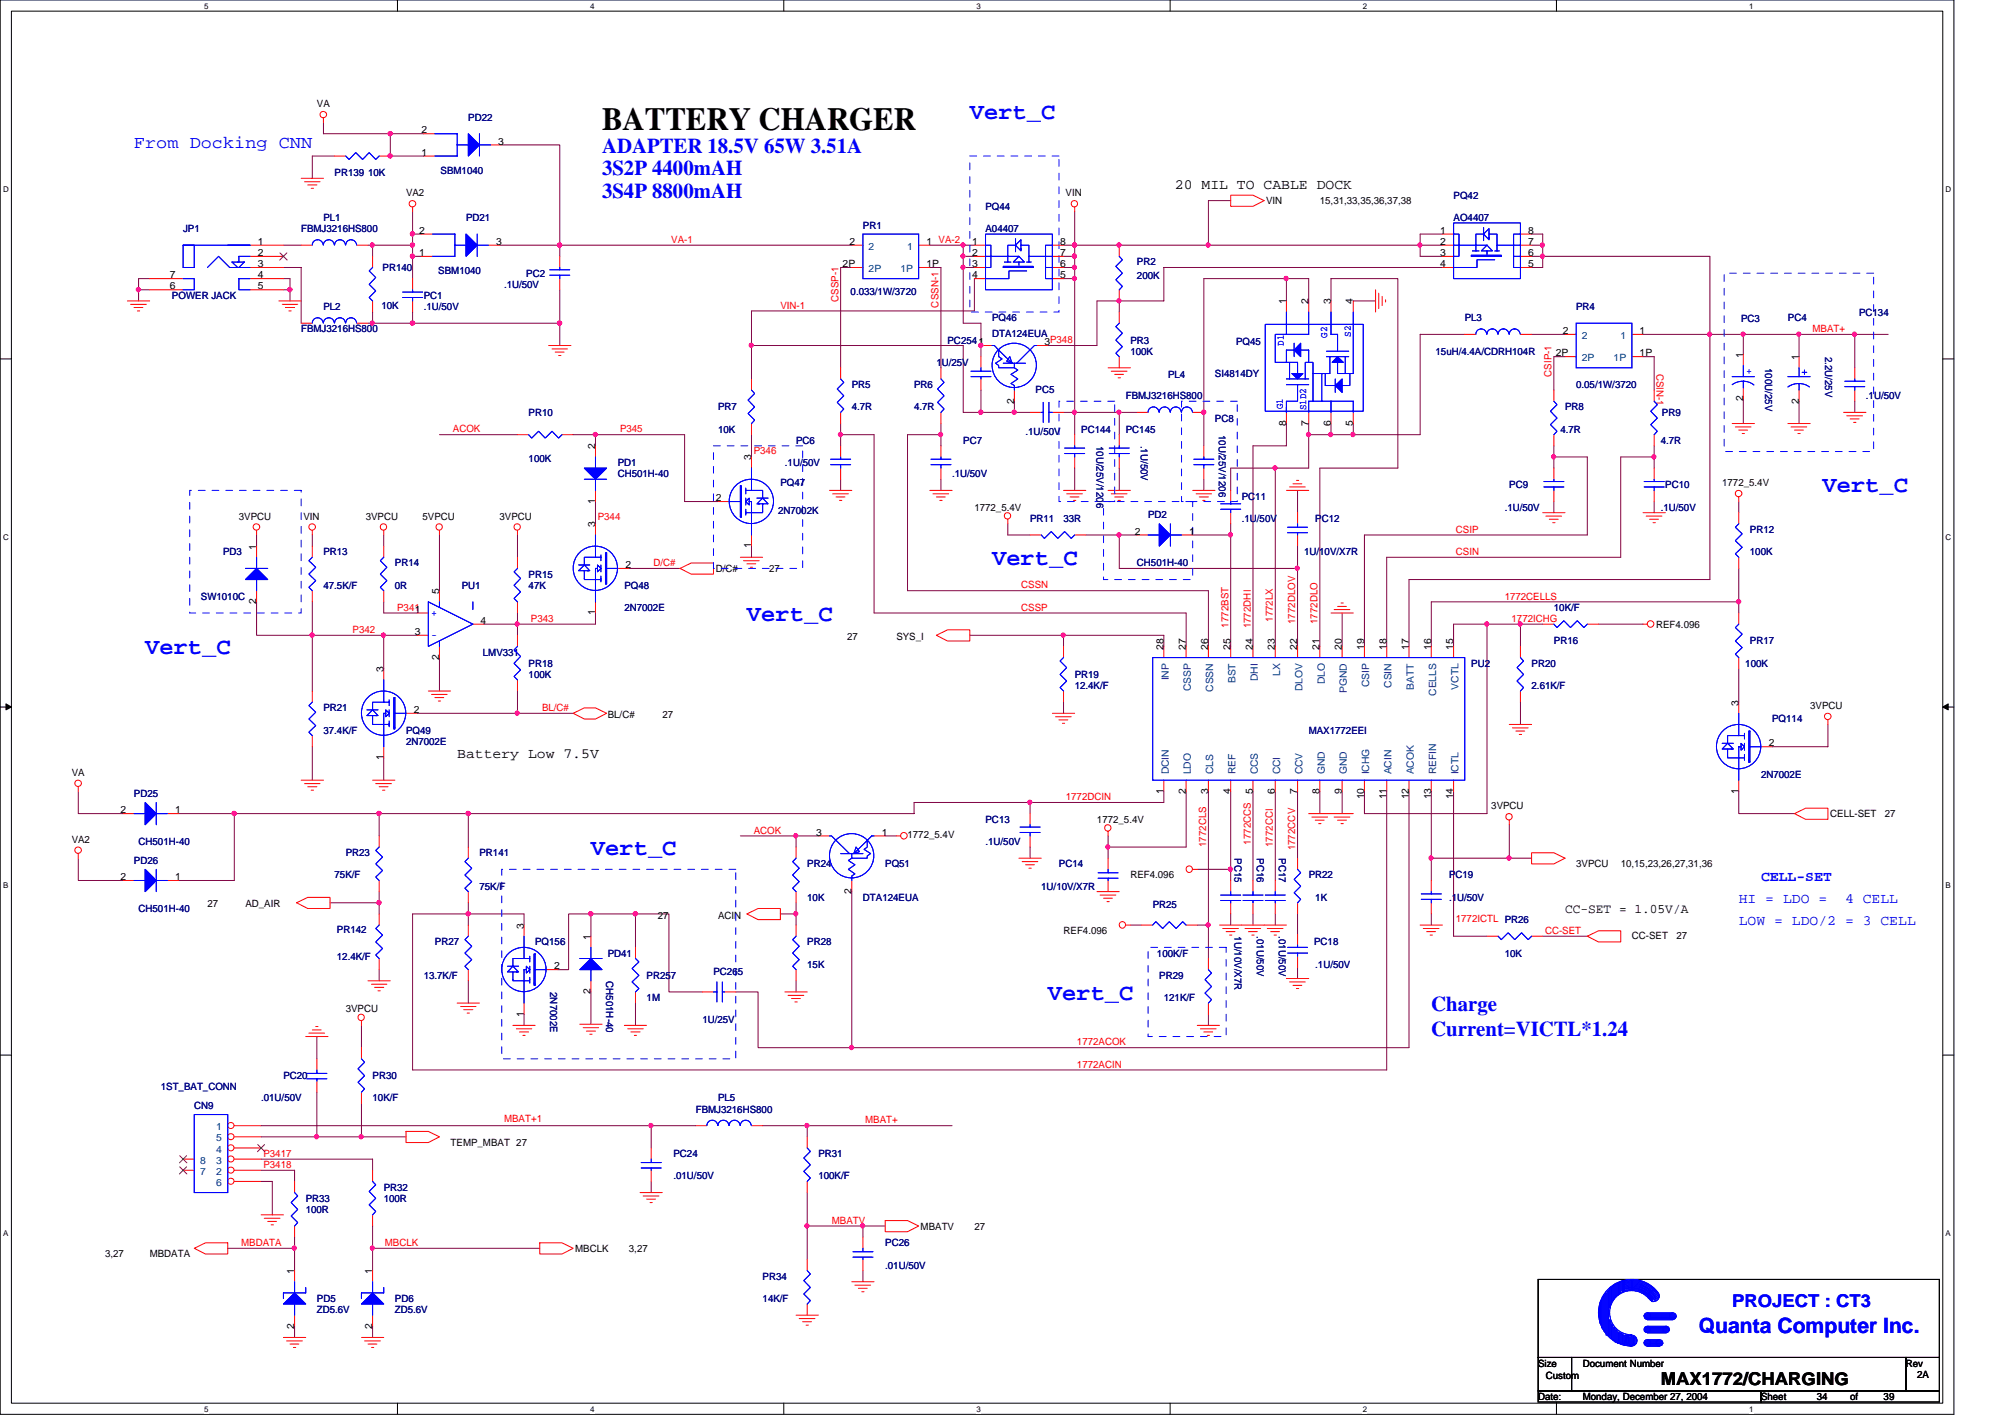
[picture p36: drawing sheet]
<svg xmlns="http://www.w3.org/2000/svg" width="297mm" height="210mm" viewBox="0 0 297 210" stroke-linecap="round" stroke-linejoin="round" font-family="sans-serif">
<defs><g id="words">
<text font-size="4.8" x="89.2" y="19.2">BATTERY CHARGER</text>
<g font-size="3.4" fill="#00f">
<text x="143.7" y="17.7">Vert_C</text>
<text x="270" y="72.8">Vert_C</text>
<text x="147" y="83.7">Vert_C</text>
<text x="110.7" y="91.9">Vert_C</text>
<text x="21.5" y="96.9">Vert_C</text>
<text x="87.5" y="126.6">Vert_C</text>
<text x="155.2" y="148.1">Vert_C</text>
</g>
<g font-size="3.1" fill="#00f">
<text x="89.2" y="22.7">ADAPTER 18.5V 65W 3.51A</text>
<text x="89.2" y="29.3">3S4P 8800mAH</text>
<text x="89.2" y="26">3S2P 4400mAH</text>
<text x="212" y="149.8">Charge</text>
<text x="212" y="153.5">Current=VICTL*1.24</text>
<text x="251.7" y="197.4">Quanta Computer Inc.</text>
</g>
<g font-size="2.6" fill="#00f">
<text x="19.9" y="21.9">From Docking CNN</text>
<text x="256.6" y="193.6">PROJECT : CT3</text>
</g>
<text font-size="2.6" x="246" y="205.1">MAX1772/CHARGING</text>
<g font-size="2.1">
<text x="174.1" y="28.1">20 MIL TO CABLE DOCK</text>
<text x="67.7" y="112.3">Battery Low 7.5V</text>
</g>
<g font-size="2.1" fill="#00f">
<text x="260.9" y="130.5">CELL-SET</text>
<text x="257.6" y="137">LOW = LDO/2 = 3 CELL</text>
<text x="257.6" y="133.7">HI = LDO =</text>
<text x="273.3" y="133.7">4 CELL</text>
</g>
<text font-size="1.9" x="231.9" y="135.3">CC-SET = 1.05V/A</text>
<g font-size="1.5">
<text x="46.9" y="15.9">VA</text>
<text x="62.4" y="19.8">2</text>
<text x="62.4" y="23.1">1</text>
<text x="73.8" y="21.4">3</text>
<text x="60.2" y="29.1">VA2</text>
<text x="157.9" y="29.1">VIN</text>
<text x="62.1" y="34.6">2</text>
<text x="187.6" y="30.3">VIN</text>
<text x="195.5" y="30.3">15,31,33,35,36,37,38</text>
<text x="213.4" y="34.6">1</text>
<text x="226.4" y="34.6">8</text>
<text x="25.1" y="41.2">7</text>
<text x="38.2" y="36.3">1</text>
<text x="38.2" y="37.9">2</text>
<text x="38.2" y="39.6">3</text>
<text x="38.2" y="41.2">4</text>
<text x="62.1" y="37.9">1</text>
<text x="73.5" y="36.3">3</text>
<text x="124.8" y="39.6">2P</text>
<text x="125.9" y="36.3">2</text>
<text x="137.2" y="39.6">1P</text>
<text x="137.2" y="36.3">1 VA-2</text>
<text x="144" y="41.2">4</text>
<text x="144" y="39.6">3</text>
<text x="144" y="37.9">2</text>
<text x="144" y="36.3">1</text>
<text x="157.1" y="36.3">8</text>
<text x="157.1" y="37.9">7</text>
<text x="157.1" y="39.6">6</text>
<text x="157.1" y="41.2">5</text>
<text x="213.4" y="39.6">4</text>
<text x="213.4" y="37.9">3</text>
<text x="213.4" y="36.3">2</text>
<text x="226.4" y="36.3">7</text>
<text x="226.4" y="37.9">6</text>
<text x="226.4" y="39.6">5</text>
<text x="25.1" y="42.9">6</text>
<text x="38.2" y="42.9">5</text>
<text x="190.5" y="45.1" transform="rotate(-90 190.5 45.1)">1</text>
<text x="193.8" y="45.1" transform="rotate(-90 193.8 45.1)">2</text>
<text x="197.1" y="45.1" transform="rotate(-90 197.1 45.1)">3</text>
<text x="200.4" y="45.1" transform="rotate(-90 200.4 45.1)">4</text>
<text x="154.7" y="51.1">3P348</text>
<text x="230.5" y="52.8">2P</text>
<text x="231.5" y="49.5">2</text>
<text x="242.9" y="52.8">1P</text>
<text x="242.9" y="49.5">1</text>
<text x="258.2" y="53" transform="rotate(-90 258.2 53)">1</text>
<text x="266.5" y="53.3" transform="rotate(-90 266.5 53.3)">1</text>
<text x="150.2" y="59.8" transform="rotate(-90 150.2 59.8)">2</text>
<text x="258.2" y="59.4" transform="rotate(-90 258.2 59.4)">2</text>
<text x="266.5" y="59.8" transform="rotate(-90 266.5 59.8)">2</text>
<text x="190.5" y="63.1" transform="rotate(-90 190.5 63.1)">8</text>
<text x="193.8" y="63.1" transform="rotate(-90 193.8 63.1)">7</text>
<text x="197.1" y="63.1" transform="rotate(-90 197.1 63.1)">6</text>
<text x="200.4" y="63.1" transform="rotate(-90 200.4 63.1)">5</text>
<text x="88.2" y="66.5" transform="rotate(-90 88.2 66.5)">2</text>
<text x="111.3" y="68.2" transform="rotate(-90 111.3 68.2)">3</text>
<text x="35.4" y="77">3VPCU</text>
<text x="45" y="77">VIN</text>
<text x="54.2" y="77">3VPCU</text>
<text x="62.6" y="77">5VPCU</text>
<text x="74" y="77">3VPCU</text>
<text x="88.2" y="74.6" transform="rotate(-90 88.2 74.6)">1</text>
<text x="106" y="74.3">2</text>
<text x="144.4" y="75.6">1772_5.4V</text>
<text x="255.1" y="72">1772_5.4V</text>
<text x="38" y="81.4" transform="rotate(-90 38 81.4)">1</text>
<text x="88.2" y="78.1" transform="rotate(-90 88.2 78.1)">3</text>
<text x="111.3" y="81.2" transform="rotate(-90 111.3 81.2)">1</text>
<text x="168.1" y="79.2">2</text>
<text x="176.2" y="79.2">1</text>
<text x="38" y="89.5" transform="rotate(-90 38 89.5)">2</text>
<text x="65.1" y="88" transform="rotate(-90 65.1 88)">5</text>
<text x="92.7" y="84.2">2</text>
<text x="106" y="84.8">D/C#</text>
<text x="114" y="84.8">27</text>
<text x="61.5" y="90.8">1</text>
<text x="61.5" y="94.1">3</text>
<text x="71.2" y="92.4">4</text>
<text x="88.2" y="91.1" transform="rotate(-90 88.2 91.1)">1</text>
<text x="125.5" y="94.8">27</text>
<text x="132.8" y="94.8">SYS_I</text>
<text x="245.4" y="93">REF4.096</text>
<text x="56.8" y="99.6" transform="rotate(-90 56.8 99.6)">3</text>
<text x="65.1" y="97.7" transform="rotate(-90 65.1 97.7)">2</text>
<text x="172.4" y="96.3" transform="rotate(-90 172.4 96.3)">28</text>
<text x="175.7" y="96.3" transform="rotate(-90 175.7 96.3)">27</text>
<text x="179" y="96.3" transform="rotate(-90 179 96.3)">26</text>
<text x="182.3" y="96.3" transform="rotate(-90 182.3 96.3)">25</text>
<text x="185.6" y="96.3" transform="rotate(-90 185.6 96.3)">24</text>
<text x="188.9" y="96.3" transform="rotate(-90 188.9 96.3)">23</text>
<text x="192.2" y="96.3" transform="rotate(-90 192.2 96.3)">22</text>
<text x="195.5" y="96.3" transform="rotate(-90 195.5 96.3)">21</text>
<text x="198.8" y="96.3" transform="rotate(-90 198.8 96.3)">20</text>
<text x="202.1" y="96.3" transform="rotate(-90 202.1 96.3)">19</text>
<text x="205.4" y="96.3" transform="rotate(-90 205.4 96.3)">18</text>
<text x="208.7" y="96.3" transform="rotate(-90 208.7 96.3)">17</text>
<text x="212" y="96.3" transform="rotate(-90 212 96.3)">16</text>
<text x="215.3" y="96.3" transform="rotate(-90 215.3 96.3)">15</text>
<text x="61.3" y="105.6">2</text>
<text x="90" y="106.3">BL/C#</text>
<text x="98.1" y="106.3">27</text>
<text x="257.6" y="104.5" transform="rotate(-90 257.6 104.5)">3</text>
<text x="268.2" y="105">3VPCU</text>
<text x="56.8" y="112.6" transform="rotate(-90 56.8 112.6)">1</text>
<text x="262" y="110.6">2</text>
<text x="10.6" y="114.9">VA</text>
<text x="172.4" y="117.6" transform="rotate(-90 172.4 117.6)">1</text>
<text x="175.7" y="117.6" transform="rotate(-90 175.7 117.6)">2</text>
<text x="179" y="117.6" transform="rotate(-90 179 117.6)">3</text>
<text x="182.3" y="117.6" transform="rotate(-90 182.3 117.6)">4</text>
<text x="185.6" y="117.6" transform="rotate(-90 185.6 117.6)">5</text>
<text x="188.9" y="117.6" transform="rotate(-90 188.9 117.6)">6</text>
<text x="192.2" y="117.6" transform="rotate(-90 192.2 117.6)">7</text>
<text x="195.5" y="117.6" transform="rotate(-90 195.5 117.6)">8</text>
<text x="198.8" y="117.6" transform="rotate(-90 198.8 117.6)">9</text>
<text x="202.1" y="118.4" transform="rotate(-90 202.1 118.4)">10</text>
<text x="205.4" y="118.4" transform="rotate(-90 205.4 118.4)">11</text>
<text x="208.7" y="118.4" transform="rotate(-90 208.7 118.4)">12</text>
<text x="212" y="118.4" transform="rotate(-90 212 118.4)">13</text>
<text x="215.3" y="118.4" transform="rotate(-90 215.3 118.4)">14</text>
<text x="220.9" y="119.9">3VPCU</text>
<text x="257.6" y="117.6" transform="rotate(-90 257.6 117.6)">1</text>
<text x="10.6" y="124.8">VA2</text>
<text x="17.9" y="120.5">2</text>
<text x="25.9" y="120.5">1</text>
<text x="120.9" y="123.8">3</text>
<text x="130.6" y="123.8">1</text>
<text x="134.4" y="124.2">1772_5.4V</text>
<text x="162.5" y="121.9">1772_5.4V</text>
<text x="271.1" y="121.1">CELL-SET</text>
<text x="279.2" y="121.1">27</text>
<text x="17.9" y="130.4">2</text>
<text x="25.9" y="130.4">1</text>
<text x="167.5" y="130.1">REF4.096</text>
<text x="233.5" y="128.5">3VPCU</text>
<text x="240.1" y="128.5">10,15,23,26,27,31,36</text>
<text x="30.7" y="134.4">27</text>
<text x="36.4" y="134.4">AD_AIR</text>
<text x="77.6" y="137.5" transform="rotate(-90 77.6 137.5)">3</text>
<text x="97.4" y="136.1">27</text>
<text x="106.4" y="136.1">ACIN</text>
<text x="126.1" y="132.4" transform="rotate(-90 126.1 132.4)">2</text>
<text x="82.1" y="143.6">2</text>
<text x="87.5" y="139.2" transform="rotate(-90 87.5 139.2)">1</text>
<text x="157.6" y="138.4">REF4.096</text>
<text x="241.8" y="139.1">CC-SET</text>
<text x="248.4" y="139.1">27</text>
<text x="51.2" y="149.9">3VPCU</text>
<text x="87.5" y="147.3" transform="rotate(-90 87.5 147.3)">2</text>
<text x="77.6" y="150.6" transform="rotate(-90 77.6 150.6)">1</text>
<text x="66.8" y="169.8">TEMP_MBAT 27</text>
<text x="85.2" y="185.5">MBCLK</text>
<text x="93.2" y="185.5">3,27</text>
<text x="136.4" y="182.2">MBATV</text>
<text x="144.4" y="182.2">27</text>
<text x="15.6" y="186.3">3,27</text>
<text x="22.2" y="186.3">MBDATA</text>
<text x="43.6" y="188.7" transform="rotate(-90 43.6 188.7)">1</text>
<text x="55.2" y="188.7" transform="rotate(-90 55.2 188.7)">1</text>
<text x="43.6" y="196.8" transform="rotate(-90 43.6 196.8)">2</text>
<text x="55.2" y="196.8" transform="rotate(-90 55.2 196.8)">2</text>
<text x="227.9" y="202.4">Size</text>
<text x="234.5" y="202.4">Document Number</text>
<text x="282.4" y="202.4">Rev</text>
<text x="227.9" y="207.4">Date:</text>
<text x="229" y="204.3">Custom</text>
<text x="234.5" y="207.4">Monday, December 27, 2004</text>
<text x="260.9" y="207.4">Sheet</text>
<text x="269.2" y="207.4">34</text>
<text x="274.1" y="207.4">of</text>
<text x="279.1" y="207.4">39</text>
<text x="284" y="204.1">2A</text>
</g>
<g font-size="1.5" fill="#000080">
<text x="69.4" y="17.9">PD22</text>
<text x="49.6" y="26.1">PR139 10K</text>
<text x="65.3" y="25.8">SBM1040</text>
<text x="215.3" y="29.4">PQ42</text>
<text x="27.1" y="34.4">JP1</text>
<text x="44.6" y="34.4">FBMJ3216HS800</text>
<text x="47.9" y="32.7">PL1</text>
<text x="69" y="32.7">PD21</text>
<text x="127.8" y="33.9">PR1</text>
<text x="146" y="31.1">PQ44</text>
<text x="146" y="34.4">A04407</text>
<text x="215.3" y="32.7">AO4407</text>
<text x="56.7" y="40.2">PR140</text>
<text x="64.9" y="40.6">SBM1040</text>
<text x="78" y="41">PC2</text>
<text x="168.4" y="39.3">PR2</text>
<text x="168.4" y="41.3">200K</text>
<text x="25.5" y="44.3">POWER JACK</text>
<text x="47.9" y="45.9">PL2</text>
<text x="56.5" y="45.8">10K</text>
<text x="62.8" y="44.3">PC1</text>
<text x="62.8" y="45.9">.1U/50V</text>
<text x="74.7" y="42.6">.1U/50V</text>
<text x="126" y="43.8">0.033/1W/3720</text>
<text x="147" y="47.6">PQ46</text>
<text x="217" y="47.6">PL3</text>
<text x="233.5" y="45.9">PR4</text>
<text x="257.9" y="47.8">PC3</text>
<text x="264.9" y="47.6">PC4</text>
<text x="275.4" y="46.8">PC134</text>
<text x="44.6" y="49.2">FBMJ3216HS800</text>
<text x="140.4" y="50.9">PC2541</text>
<text x="147" y="49.9">DTA124EUA</text>
<text x="167.5" y="50.9">PR3</text>
<text x="167.5" y="52.5">100K</text>
<text x="183.1" y="51.1">PQ45</text>
<text x="212.7" y="52.5">15uH/4.4A/CDRH104R</text>
<text x="270.4" y="52.8" transform="rotate(90 270.4 52.8)">2.2U/25V</text>
<text x="126.2" y="57.5">PR5</text>
<text x="135.4" y="57.5">PR6</text>
<text x="138.7" y="54.2">1U/25V</text>
<text x="153.4" y="58.2">PC5</text>
<text x="166.8" y="59.1">FBMJ3216HS800</text>
<text x="173.1" y="56">PL4</text>
<text x="180" y="55.8">SI4814DY</text>
<text x="233.5" y="57.5">0.05/1W/3720</text>
<text x="261.5" y="54.5" transform="rotate(90 261.5 54.5)">100U/25V</text>
<text x="276.4" y="59.1">.1U/50V</text>
<text x="78.3" y="61.6">PR10</text>
<text x="106.4" y="60.8">PR7</text>
<text x="106.4" y="64.1">10K</text>
<text x="117.9" y="65.7">PC6</text>
<text x="126.2" y="60.8">4.7R</text>
<text x="135.4" y="60.8">4.7R</text>
<text x="142.7" y="65.7">PC7</text>
<text x="151.9" y="64.4">.1U/50V</text>
<text x="160.2" y="64.1">PC144</text>
<text x="166.8" y="64.1">PC145</text>
<text x="180" y="62.4">PC8</text>
<text x="180.6" y="64.4" transform="rotate(90 180.6 64.4)">10U/25V/1206</text>
<text x="231.2" y="64.1">4.7R</text>
<text x="231.9" y="60.8">PR8</text>
<text x="246" y="65.7">4.7R</text>
<text x="246.2" y="61.6">PR9</text>
<text x="78.3" y="68.4">100K</text>
<text x="91.5" y="69">PD1</text>
<text x="91.5" y="70.7">CH501H-40</text>
<text x="116.3" y="69">.1U/50V</text>
<text x="141.1" y="70.7">.1U/50V</text>
<text x="162.4" y="66" transform="rotate(90 162.4 66)">10U/25V/1206</text>
<text x="169" y="66" transform="rotate(90 169 66)">.1U/50V</text>
<text x="115.3" y="76.2">2N7002K</text>
<text x="115.6" y="72">PQ47</text>
<text x="152.6" y="77.3">PR11</text>
<text x="157.6" y="77.3">33R</text>
<text x="170.1" y="76.8">PD2</text>
<text x="184" y="74">PC11</text>
<text x="184" y="77.3">.1U/50V</text>
<text x="194.9" y="77.3">PC12</text>
<text x="222.9" y="75.6">.1U/50V</text>
<text x="223.6" y="72.3">PC9</text>
<text x="246" y="75.6">.1U/50V</text>
<text x="246.7" y="72.3">PC10</text>
<text x="33.1" y="82.3">PD3</text>
<text x="47.9" y="82.3">PR13</text>
<text x="58.5" y="83.9">PR14</text>
<text x="168.4" y="83.9">CH501H-40</text>
<text x="193.2" y="82.3">1U/10V/X7R</text>
<text x="259.2" y="79">PR12</text>
<text x="259.2" y="82.3">100K</text>
<text x="29.8" y="88.9">SW1010C</text>
<text x="47.9" y="87.2">47.5K/F</text>
<text x="58.5" y="87.2">0R</text>
<text x="68.4" y="87.2">PU1</text>
<text x="78.3" y="85.6">PR15</text>
<text x="78.3" y="87.2">47K</text>
<text x="92.5" y="87.2">PQ48</text>
<text x="92.5" y="90.5">2N7002E</text>
<text x="230.2" y="95.5">PR16</text>
<text x="230.2" y="90.5">10K/F</text>
<text x="259.2" y="95.5">PR17</text>
<text x="71.5" y="97.1">LMV331</text>
<text x="78.3" y="98.8">PR18</text>
<text x="78.3" y="100.4">100K</text>
<text x="159.2" y="100.4">PR19</text>
<text x="218" y="98.8">PU2</text>
<text x="226.9" y="98.8">PR20</text>
<text x="258.6" y="98.8">100K</text>
<text x="47.9" y="105.4">PR21</text>
<text x="159.2" y="102.1">12.4K/F</text>
<text x="226.9" y="102.1">2.61K/F</text>
<text x="262.5" y="107">PQ114</text>
<text x="47.9" y="108.7">37.4K/F</text>
<text x="60.2" y="108.7">PQ49</text>
<text x="60.2" y="110.3">2N7002E</text>
<text x="193.9" y="108.7">MAX1772EEI</text>
<text x="19.9" y="118.1">PD25</text>
<text x="260.9" y="115.3">2N7002E</text>
<text x="20.5" y="125.2">CH501H-40</text>
<text x="146" y="121.9">PC13</text>
<text x="146" y="125.2">.1U/50V</text>
<text x="19.9" y="128">PD26</text>
<text x="49.6" y="130.1">75K/F</text>
<text x="51.2" y="126.8">PR23</text>
<text x="71" y="126.8">PR141</text>
<text x="71" y="131.8">75K/F</text>
<text x="119.6" y="128.5">PR24</text>
<text x="131.1" y="128.5">PQ51</text>
<text x="154.3" y="131.8">1U/10V/X7R</text>
<text x="156.9" y="128.5">PC14</text>
<text x="182.9" y="127.1" transform="rotate(90 182.9 127.1)">PC15</text>
<text x="186.2" y="127.1" transform="rotate(90 186.2 127.1)">PC16</text>
<text x="189.5" y="127.1" transform="rotate(90 189.5 127.1)">PC17</text>
<text x="193.9" y="130.1">PR22</text>
<text x="214.7" y="130.1">PC19</text>
<text x="20.5" y="135.1">CH501H-40</text>
<text x="119.6" y="133.4">10K</text>
<text x="127.8" y="133.4">DTA124EUA</text>
<text x="170.8" y="134.6">PR25</text>
<text x="194.9" y="133.4">1K</text>
<text x="214.7" y="133.4">.1U/50V</text>
<text x="49.9" y="138.2">PR142</text>
<text x="49.9" y="142.2">12.4K/F</text>
<text x="64.4" y="140">PR27</text>
<text x="79.3" y="140">PQ156</text>
<text x="90" y="141.7">PD41</text>
<text x="119.6" y="140">PR28</text>
<text x="119.6" y="143.3">15K</text>
<text x="171.4" y="141.7">100K/F</text>
<text x="182.9" y="138.7" transform="rotate(90 182.9 138.7)">1U/10V/X7R</text>
<text x="186.2" y="138.7" transform="rotate(90 186.2 138.7)">.01U/50V</text>
<text x="189.5" y="138.7" transform="rotate(90 189.5 138.7)">.01U/50V</text>
<text x="194.7" y="140">PC18</text>
<text x="194.9" y="143.3">.1U/50V</text>
<text x="222.9" y="141.7">10K</text>
<text x="62.8" y="145">13.7K/F</text>
<text x="81.5" y="146.9" transform="rotate(90 81.5 146.9)">2N7002E</text>
<text x="89.8" y="145.3" transform="rotate(90 89.8 145.3)">CH501H-40</text>
<text x="95.8" y="145">PR257</text>
<text x="95.8" y="148.3">1M</text>
<text x="105.7" y="144.5">PC265</text>
<text x="171.7" y="145">PR29</text>
<text x="172.4" y="148.3">121K/F</text>
<text x="104.1" y="151.6">1U/25V</text>
<text x="23.8" y="161.5">1ST_BAT_CONN</text>
<text x="42" y="159.9">PC20</text>
<text x="55.2" y="159.9">PR30</text>
<text x="28.8" y="164.3">CN9</text>
<text x="38.7" y="163.2">.01U/50V</text>
<text x="55.2" y="163.2">10K/F</text>
<text x="103.1" y="164.8">FBMJ3216HS800</text>
<text x="106.4" y="163.2">PL5</text>
<text x="99.8" y="171.4">PC24</text>
<text x="121.2" y="171.4">PR31</text>
<text x="45.3" y="178">PR33</text>
<text x="45.3" y="179.7">100R</text>
<text x="56.9" y="176.4">PR32</text>
<text x="56.9" y="178">100R</text>
<text x="99.8" y="174.7">.01U/50V</text>
<text x="121.2" y="174.7">100K/F</text>
<text x="131.1" y="184.6">PC26</text>
<text x="113" y="189.6">PR34</text>
<text x="131.1" y="187.9">.01U/50V</text>
<text x="46.9" y="192.9">PD5</text>
<text x="46.9" y="194.5">ZD5.6V</text>
<text x="58.5" y="192.9">PD6</text>
<text x="58.5" y="194.5">ZD5.6V</text>
<text x="113" y="192.9">14K/F</text>
</g>
<g font-size="1.5" fill="#f00">
<text x="99.4" y="36">VA-1</text>
<text x="115.6" y="45.7">VIN-1</text>
<text x="124.2" y="44.7" transform="rotate(-90 124.2 44.7)">CSSP-1</text>
<text x="139.1" y="45.6" transform="rotate(-90 139.1 45.6)">CSSN-1</text>
<text x="268.5" y="49.2">MBAT+</text>
<text x="229.9" y="55.8" transform="rotate(-90 229.9 55.8)">CSIP-1</text>
<text x="245.4" y="55.3" transform="rotate(90 245.4 55.3)">CSIN-1</text>
<text x="67.1" y="64.1">ACOK</text>
<text x="91.9" y="64.1">P345</text>
<text x="111.7" y="67.2">P346</text>
<text x="88.6" y="77.1">P344</text>
<text x="96.8" y="83.9">D/C#</text>
<text x="215.7" y="82.2">CSIN</text>
<text x="215.7" y="78.9">CSIP</text>
<text x="151.3" y="87.2">CSSN</text>
<text x="222.9" y="88.8">1772CELLS</text>
<text x="52.2" y="93.8">P342</text>
<text x="58.8" y="90.5">P341</text>
<text x="78.7" y="92.1">P343</text>
<text x="151.3" y="90.5">CSSP</text>
<text x="182" y="93" transform="rotate(-90 182 93)">1772BST</text>
<text x="185.3" y="93.1" transform="rotate(-90 185.3 93.1)">1772DHI</text>
<text x="188.6" y="92.1" transform="rotate(-90 188.6 92.1)">1772LX</text>
<text x="191.9" y="92.5" transform="rotate(-90 191.9 92.5)">1772DLOV</text>
<text x="195.2" y="92.5" transform="rotate(-90 195.2 92.5)">1772DLO</text>
<text x="223.9" y="92.1">1772ICHG</text>
<text x="80.3" y="105.3">BL/C#</text>
<text x="157.9" y="118.5">1772DCIN</text>
<text x="111.7" y="123.5">ACOK</text>
<text x="178.7" y="125.5" transform="rotate(-90 178.7 125.5)">1772CLS</text>
<text x="185.3" y="125.1" transform="rotate(-90 185.3 125.1)">1772CCS</text>
<text x="188.6" y="125.5" transform="rotate(-90 188.6 125.5)">1772CCI</text>
<text x="191.9" y="126" transform="rotate(-90 191.9 126)">1772CCV</text>
<text x="215.7" y="136.5">1772ICTL PR26</text>
<text x="228.9" y="138.3">CC-SET</text>
<text x="159.6" y="154.9">1772ACOK</text>
<text x="159.6" y="158.2">1772ACIN</text>
<text x="74.7" y="166.2">MBAT+1</text>
<text x="128.2" y="166.4">MBAT+</text>
<text x="39" y="173">P3418</text>
<text x="39" y="171.4">P3417</text>
<text x="35.7" y="184.6">MBDATA</text>
<text x="57" y="184.6">MBCLK</text>
<text x="123.2" y="181.3">MBATV</text>
</g>
<g font-size="1.5" fill="#004080">
<text x="128.7" y="40.3">2P</text>
<text x="128.7" y="37">2</text>
<text x="133.4" y="40.3">1P</text>
<text x="134.4" y="37">1</text>
<text x="234.4" y="53.5">2P</text>
<text x="234.4" y="50.2">2</text>
<text x="239.1" y="53.5">1P</text>
<text x="240.1" y="50.2">1</text>
<text x="173.1" y="100.8" transform="rotate(-90 173.1 100.8)">INP</text>
<text x="183" y="101.2" transform="rotate(-90 183 101.2)">BST</text>
<text x="186.3" y="100.9" transform="rotate(-90 186.3 100.9)">DHI</text>
<text x="189.6" y="100.1" transform="rotate(-90 189.6 100.1)">LX</text>
<text x="196.3" y="101.4" transform="rotate(-90 196.3 101.4)">DLO</text>
<text x="202.9" y="101.8" transform="rotate(-90 202.9 101.8)">CSIP</text>
<text x="206.2" y="101.9" transform="rotate(-90 206.2 101.9)">CSIN</text>
<text x="176.4" y="102.4" transform="rotate(-90 176.4 102.4)">CSSP</text>
<text x="179.7" y="102.5" transform="rotate(-90 179.7 102.5)">CSSN</text>
<text x="193" y="102.4" transform="rotate(-90 193 102.4)">DLOV</text>
<text x="199.6" y="102.7" transform="rotate(-90 199.6 102.7)">PGND</text>
<text x="209.5" y="102.2" transform="rotate(-90 209.5 102.2)">BATT</text>
<text x="212.8" y="103.1" transform="rotate(-90 212.8 103.1)">CELLS</text>
<text x="216.1" y="102.2" transform="rotate(-90 216.1 102.2)">VCTL</text>
<text x="173.1" y="114.7" transform="rotate(-90 173.1 114.7)">DCIN</text>
<text x="176.4" y="114.7" transform="rotate(-90 176.4 114.7)">LDO</text>
<text x="179.7" y="114.7" transform="rotate(-90 179.7 114.7)">CLS</text>
<text x="183" y="114.7" transform="rotate(-90 183 114.7)">REF</text>
<text x="186.3" y="114.7" transform="rotate(-90 186.3 114.7)">CCS</text>
<text x="189.6" y="114.7" transform="rotate(-90 189.6 114.7)">CCI</text>
<text x="193" y="114.7" transform="rotate(-90 193 114.7)">CCV</text>
<text x="196.3" y="114.7" transform="rotate(-90 196.3 114.7)">GND</text>
<text x="199.6" y="114.7" transform="rotate(-90 199.6 114.7)">GND</text>
<text x="202.9" y="114.7" transform="rotate(-90 202.9 114.7)">ICHG</text>
<text x="206.2" y="114.7" transform="rotate(-90 206.2 114.7)">ACIN</text>
<text x="209.5" y="114.7" transform="rotate(-90 209.5 114.7)">ACOK</text>
<text x="212.8" y="114.7" transform="rotate(-90 212.8 114.7)">REFIN</text>
<text x="216.1" y="114.7" transform="rotate(-90 216.1 114.7)">ICTL</text>
<text x="32" y="167.4">1</text>
<text x="29.6" y="172.4">8</text>
<text x="32" y="172.4">3</text>
<text x="32" y="170.7">4</text>
<text x="32" y="169.1">5</text>
<text x="29.6" y="174">7</text>
<text x="32" y="174">2</text>
<text x="32" y="175.7">6</text>
</g>
<g font-size="1.5" fill="#00f">
<text x="190.2" y="51.2" transform="rotate(-90 190.2 51.2)">D1</text>
<text x="196.6" y="50" transform="rotate(-90 196.6 50)">G2</text>
<text x="200.1" y="49.9" transform="rotate(-90 200.1 49.9)">S2</text>
<text x="258.7" y="55.4">+</text>
<text x="190" y="60.6" transform="rotate(-90 190 60.6)">G1</text>
<text x="193.5" y="60.7" transform="rotate(-90 193.5 60.7)">S1D2</text>
<text x="63.9" y="91.2">+</text>
<text x="63.9" y="94.5">-</text>
</g>
<g font-size="1.2">
<text x="30.3" y="1.3">5</text>
<text x="87.5" y="1.3">4</text>
<text x="144.7" y="1.3">3</text>
<text x="201.9" y="1.3">2</text>
<text x="259.2" y="1.3">1</text>
<text x=".5" y="28.4">D</text>
<text x="288.2" y="28.4">D</text>
<text x=".5" y="80">C</text>
<text x="288.2" y="80">C</text>
<text x=".5" y="131.5">B</text>
<text x="288.2" y="131.5">B</text>
<text x=".5" y="183.1">A</text>
<text x="288.2" y="183.1">A</text>
<text x="30.3" y="209.1">5</text>
<text x="87.5" y="209.1">4</text>
<text x="144.7" y="209.1">3</text>
<text x="201.9" y="209.1">2</text>
<text x="259.2" y="209.1">1</text>
</g>
</g></defs>
<path d="M0 0h289.5v209.5h-289.5zM1.7 1.7h286.1v206.2h-286.1z" fill="none" stroke="#000" stroke-width=".15"/>
<g fill="#fff">
<path d="M30.3 .2h.6v1.3h-.6z"/>
<path d="M30.3 208.1h.6v1.3h-.6z"/>
</g>
<path d="M58.9 0v1.7M58.9 207.9v1.6" fill="none" stroke="#000" stroke-width=".15"/>
<g fill="#fff">
<path d="M87.5 .2h.6v1.3h-.6z"/>
<path d="M87.5 208.1h.6v1.3h-.6z"/>
</g>
<path d="M116.1 0v1.7M116.1 207.9v1.6" fill="none" stroke="#000" stroke-width=".15"/>
<g fill="#fff">
<path d="M144.7 .2h.6v1.3h-.6z"/>
<path d="M144.7 208.1h.6v1.3h-.6z"/>
</g>
<path d="M173.4 0v1.7M173.4 207.9v1.6" fill="none" stroke="#000" stroke-width=".15"/>
<g fill="#fff">
<path d="M201.9 .2h.6v1.3h-.6z"/>
<path d="M201.9 208.1h.6v1.3h-.6z"/>
</g>
<path d="M230.6 0v1.7M230.6 207.9v1.6" fill="none" stroke="#000" stroke-width=".15"/>
<g fill="#fff">
<path d="M259.2 .2h.6v1.3h-.6z"/>
<path d="M259.2 208.1h.6v1.3h-.6z"/>
<path d="M.5 27.4h.8v1.3h-.8z"/>
<path d="M288.2 27.4h.8v1.3h-.8z"/>
<path d="M.5 78.9h.8v1.3h-.8z"/>
<path d="M288.2 78.9h.8v1.3h-.8z"/>
</g>
<path d="M0 53.2h1.7M287.8 53.2h1.7" fill="none" stroke="#000" stroke-width=".15"/>
<g fill="#fff">
<path d="M.5 130.5h.7v1.3h-.7z"/>
<path d="M288.2 130.5h.8v1.3h-.8z"/>
</g>
<path d="M0 104.7h1.7M287.8 104.7h1.7" fill="none" stroke="#000" stroke-width=".15"/>
<path d="M.9 104.3l.8 .4-.8 .5zM287.8 104.7l.8-.4v.9z" fill="#000" stroke="#000" stroke-width=".15"/>
<g fill="#fff">
<path d="M.5 182h.7v1.3h-.7z"/>
<path d="M288.2 182h.8v1.3h-.8z"/>
</g>
<path d="M0 156.3h1.7M287.8 156.3h1.7M227.9 189.5h59.4v11.6h-59.4zM227.9 201.1h4.9v4.9h-4.9zM227.9 206h33v1.7h-33zM232.8 201.1h49.6v4.9h-49.6zM260.9 206h26.4v1.7h-26.4zM282.4 201.1h4.9v4.9h-4.9z" fill="none" stroke="#000" stroke-width=".15"/>
<g fill="none" stroke="#800040" stroke-width=".15">
<path d="M47.9 18.2v1.6h14.9M57.8 19.8v3.3h5M42 39.6h2.6v8.3M42 36.3h2.6M49.6 23.1h-3.3v3.3M54.5 36.3h6.6v1.7M55.2 36.3v1.7M61.1 38h1.3M61.1 31.4v4.9M61.1 38v3.3M61.1 34.7h1.3M74 36.3h52.2"/>
<path d="M74.3 21.5h8.6v16.5M126.2 39.6h-1.7v14.9M137.7 39.6h1.7v14.9M137.7 36.3h6.7M142.7 38h1.7M142.7 39.6h1.7M142.7 36.3v11.6h2.6v4.9M157.6 38h1.6M157.6 39.6h1.6M157.6 36.3h56.1M159.2 31.4v33M182.3 29.7h-3.3v6.6"/>
<path d="M213.7 39.6h-41.3v5h-9.9v6.6h-7.3M213.7 34.7h-3.3v3.3h3.3M226.9 38h26.4v47.9h-44.6v9.9M226.9 34.7h1.7v4.9h-1.7M226.9 36.3h1.7M20.5 42.9h1.7M22.2 41.3h-1.7v3.3M42 41.3h1v3.3M42 42.9h1M54.5 47.9h28.4M55.2 46.2v1.7M61.1 46.2v1.7"/>
<path d="M82.9 42.9v8.3M111.3 51.2h31.4v9.9h9.9M144.4 41.3v4.8h-33.1v10M145.3 57.8v3.3M150.3 59.4v1.7M157.6 41.3h1.6M165.8 44.6v1.6M190.6 41.3v3.3M193.9 44.6v-3.3h-15.6v24.7M197.2 44.6v-3.3h9.9v28h-11.6v26.5M200.5 44.6h3.3M217 49.5h-6.6v14.9h-13.2"/>
<path d="M226.9 49.5h5M231.9 52.8h-1.7v5M243.4 52.8h1.7v5M243.4 49.5h36.3M258.3 49.5v3M258.3 59.1v3.6M266.5 49.5v3.3M266.5 59.4v3.3M274.8 49.5v5M274.8 59.4v1.7M38 79.2v1.7M46.3 79.2v1.7"/>
<path d="M56.9 79.2v1.7M65.1 64.4h11.6M65.1 79.2v8.3M76.7 79.2v3.3M84.9 64.4h16.5v9.9h5M88.2 64.4v1.6M88.2 74.3v3.3M111.3 64.4v3.3M124.5 64.4h5v26.4h46.2v5M124.5 62.7v3.3M124.5 71v1.6M139.4 64.4h-5v23.1h44.6v8.3"/>
<path d="M139.4 62.7v3.3M139.4 71v1.6M149.3 77.6v1.6h3.3M157.6 61.1h10.8M159.2 69.3v3.3M160.9 79.2h7.5M165.8 79.2v5h26.4M165.8 61.1v3.3M165.8 69.3v3.3M176.7 79.2h5.6v16.6M178.3 71v1.6M182.3 72.6v-3.3h6.6v26.5"/>
<path d="M182.3 77.6v1.6M190.6 62.7v3.3h-5v29.8M192.2 72.6v3.3M193.9 62.7v1.7h3.3M193.9 64.4v4.9h-5M197.2 62.7v1.7M200.5 62.7v1.7M230.2 66v3.3M230.2 74.3v1.6M230.2 67.7h5v11.5h-33.1v16.6M245.1 66v3.3M245.1 74.3v1.6"/>
<path d="M245.1 67.7h-5v14.8h-34.7v13.3M257.6 74.3v1.6M38 89.2v4.9h18.9M46.3 89.2v13.2M56.9 89.2v1.6h4.9M56.9 94.1v5M56.9 94.1h4.9M65.1 97.4v5M76.7 90.8v3.3M88.2 90.8v1.7h-16.5M93.2 84.2h7.6M111.3 80.9v1.6"/>
<path d="M143.7 94.1h28.7v1.7M157.6 94.1v1.7M192.2 80.9v14.9M198.8 90.8v5M220.3 92.5v28h-18.2v-3.3M225.3 92.5v3.3M228.6 92.5h-13.3v3.3M236.8 92.5h6.6M257.6 84.2v6.6M257.6 99.1v4.9M257.6 89.2h-45.6v6.6M11.6 117.2v3.3h6.6"/>
<path d="M46.3 110.6v5M56.9 112.3v3.3M61.8 105.7h23.1M76.7 102.4v3.3M152.6 118.9v1.6M157.6 104v1.7M172.4 117.2v1.7h-37v1.6h-108.9M175.7 117.2v8.3h-11.5M179 117.2v24.8M182.3 117.2v13.2M185.6 117.2v13.2M188.9 117.2v13.2"/>
<path d="M192.2 117.2v9.9M195.5 117.2v3.3M198.8 117.2v3.3M205.4 117.2v41.3h-144.3v-23.1h16.5v1.6M208.7 117.2v38h-82.5M212 117.2v13.2M215.3 117.2v21.5h5M225.3 104v3.3M257.6 117.2v3.3h8.3M270.8 107.3v3.3h-8.3M11.6 127.1v3.3h6.6M34.7 120.5v9.9h-8.2"/>
<path d="M48.9 133.7h7.3v1.7M56.2 120.5v3.3M56.2 132.1v1.6M69.4 120.5v5M69.4 133.7v3.3M87.5 135.4h-3.3v8.2h-1.6M87.5 135.4h6.6M87.5 135.4v3.3M94.1 135.4h5v11.5h5M94.1 135.4v4.9M109.7 123.8h11.5M115.6 135.4h2.3"/>
<path d="M117.9 123.8v1.7M117.9 133.7v3.3M126.2 132.1v23.1M131.1 123.8h1.7M152.6 125.5v1.6M164.2 123.8v3.3M167.5 137h1.6M177.4 137h1.6M177.4 128.8h4.9M182.3 135.4v1.6M185.6 135.4v1.6M188.9 135.4v1.6"/>
<path d="M192.2 135.4v2.9M212 135.4v1.6M212 127.1h14.9M223.6 122.2v4.9M228.6 138.7h6.6M46.9 153.5v3.3M53.5 151.9v3.3M56.2 143.6v1.7M69.4 145.3v3.3M77.6 150.2v1.7M87.5 146.9v4.8M94.1 148.6v3.3"/>
<path d="M109 146.9h3.3v8.3h13.9M117.9 145.3v1.6M179 150.2v1.7M192.2 143.3v1.6M38.7 173.4h4.9v1.6M38.7 168.4h21.5M38.7 171.7h16.5v1.7M38.7 166.8h64.4M38.7 175h1.6v5M46.9 161.8v6.6M53.5 163.4v5M96.5 166.8v3.3"/>
<path d="M96.5 175v1.7M113 166.8h28.1M119.6 166.8v1.6M119.6 176.7v9.9M33.7 184.9h9.9M43.6 183.3v4.9M43.6 196.5v1.6M55.2 184.9h24.8M55.2 181.6v6.6M55.2 196.5v1.6M119.6 181.6h11.5M127.8 181.6v1.7"/>
<path d="M127.8 188.2v1.7"/>
</g>
<g fill="#f0f" stroke="#f0f" stroke-width=".15">
<circle cx="111.3" cy="51.2" r=".31"/>
<circle cx="178.3" cy="61.1" r=".32"/>
<circle cx="192.2" cy="84.2" r=".31"/>
<circle cx="182.3" cy="79.2" r=".31"/>
<circle cx="179" cy="137" r=".31"/>
<circle cx="164.1" cy="125.4" r=".31"/>
<circle cx="165.8" cy="79.2" r=".31"/>
<circle cx="119.5" cy="181.6" r=".31"/>
<circle cx="55.1" cy="184.9" r=".31"/>
<circle cx="53.5" cy="168.4" r=".31"/>
<circle cx="127.8" cy="181.6" r=".31"/>
<circle cx="188.9" cy="69.3" r=".31"/>
<circle cx="46.9" cy="168.4" r=".31"/>
<circle cx="43.6" cy="184.9" r=".31"/>
<circle cx="212" cy="127.1" r=".31"/>
<circle cx="124.5" cy="64.4" r=".31"/>
<circle cx="225.2" cy="92.4" r=".31"/>
<circle cx="220.2" cy="92.4" r=".31"/>
<circle cx="230.2" cy="67.7" r=".31"/>
<circle cx="245" cy="67.7" r=".31"/>
<circle cx="197.1" cy="64.4" r=".31"/>
<circle cx="190.5" cy="41.2" r=".31"/>
<circle cx="200.4" cy="64.4" r=".31"/>
<circle cx="165.8" cy="44.6" r=".31"/>
<circle cx="139.3" cy="64.4" r=".31"/>
<circle cx="76.6" cy="92.4" r=".31"/>
<circle cx="88.2" cy="64.4" r=".31"/>
<circle cx="76.6" cy="105.6" r=".31"/>
<circle cx="257.6" cy="89.1" r=".32"/>
<circle cx="117.9" cy="135.4" r=".31"/>
<circle cx="117.9" cy="123.8" r=".31"/>
<circle cx="96.4" cy="166.7" r=".31"/>
<circle cx="126.1" cy="155.2" r=".31"/>
<circle cx="193.8" cy="64.4" r=".31"/>
<circle cx="46.2" cy="94.1" r=".32"/>
<circle cx="56.8" cy="94.1" r=".31"/>
<circle cx="223.5" cy="127.1" r=".31"/>
<circle cx="253.3" cy="49.5" r=".31"/>
<circle cx="159.2" cy="39.6" r=".31"/>
<circle cx="159.2" cy="36.3" r=".31"/>
<circle cx="159.2" cy="61.1" r=".31"/>
<circle cx="61.1" cy="36.3" r=".32"/>
<circle cx="159.2" cy="41.2" r=".31"/>
<circle cx="159.2" cy="37.9" r=".31"/>
<circle cx="179" cy="36.3" r=".31"/>
<circle cx="165.8" cy="36.3" r=".31"/>
<circle cx="42.9" cy="42.9" r=".32"/>
<circle cx="61.1" cy="34.6" r=".32"/>
<circle cx="55.1" cy="36.3" r=".31"/>
<circle cx="55.1" cy="47.9" r=".31"/>
<circle cx="82.9" cy="36.3" r=".32"/>
<circle cx="57.8" cy="19.8" r=".32"/>
<circle cx="57.8" cy="23.1" r=".32"/>
<circle cx="56.1" cy="133.7" r=".32"/>
<circle cx="210.3" cy="36.3" r=".31"/>
<circle cx="165.8" cy="61.1" r=".31"/>
<circle cx="157.5" cy="94.1" r=".31"/>
<circle cx="152.6" cy="118.8" r=".31"/>
<circle cx="69.4" cy="120.5" r=".32"/>
<circle cx="61.1" cy="37.9" r=".32"/>
<circle cx="69.4" cy="135.4" r=".32"/>
<circle cx="34.7" cy="120.5" r=".32"/>
<circle cx="56.1" cy="120.5" r=".32"/>
<circle cx="274.7" cy="49.5" r=".31"/>
<circle cx="258.2" cy="49.5" r=".31"/>
<circle cx="228.5" cy="36.3" r=".31"/>
<circle cx="82.9" cy="47.9" r=".32"/>
<circle cx="61.1" cy="47.9" r=".32"/>
<circle cx="266.5" cy="49.5" r=".31"/>
<circle cx="20.5" cy="42.9" r=".31"/>
<circle cx="228.5" cy="37.9" r=".31"/>
<circle cx="119.5" cy="166.7" r=".31"/>
<circle cx="142.6" cy="36.3" r=".31"/>
<circle cx="142.6" cy="37.9" r=".31"/>
<circle cx="142.6" cy="39.6" r=".31"/>
<circle cx="145.3" cy="51.2" r=".32"/>
<circle cx="145.3" cy="61.1" r=".32"/>
<circle cx="150.3" cy="61.1" r=".32"/>
<circle cx="182.3" cy="128.8" r=".31"/>
<circle cx="87.5" cy="135.4" r=".32"/>
<circle cx="94.1" cy="135.4" r=".32"/>
</g>
<g fill="none" stroke="#f00" stroke-width=".15">
<path d="M47.9 17.5v.7M44.6 26.4h3.3M45.1 26.9h2.3M45.6 27.4h1.3M46.1 27.9h.3M61.1 30.7v.7M159.2 30.7v.7M182.3 28.9h3.3l1.7 .8-1.7 .9h-3.3zM18.9 44.6h3.3M19.3 45.1h2.4M19.9 45.6h1.3M20.4 46.1h.3"/>
<path d="M41.3 44.6h3.3M41.8 45.1h2.3M42.3 45.6h1.3M42.8 46.1h.3M81.3 51.2h3.3M81.8 51.7h2.3M82.3 52.2h1.3M82.8 52.7h.3M164.2 54.5h3.3M164.6 55h2.4M165.1 55.5h1.4M165.6 56h.4"/>
<path d="M190.6 44.6v1.6M193.9 44.6v1.6M197.2 44.6v1.6M200.5 44.6v1.6M203.8 42.9v3.3M204.3 43.4v2.3M204.8 43.9v1.4M205.3 44.4v.3M38 78.6v.6M46.3 78.6v.6M56.9 78.6v.6M65.1 78.6v.6"/>
<path d="M76.7 78.6v.6M122.9 72.6h3.3M123.4 73.2h2.3M123.9 73.6h1.3M124.4 74.1h.3M137.7 72.6h3.4M138.2 73.2h2.3M138.7 73.6h1.3M139.2 74.1h.4M149.3 76.9v.7M157.6 72.6h3.3M158 73.2h2.4"/>
<path d="M158.5 73.6h1.3M159 74.1h.4M164.2 72.6h3.3M164.6 73.2h2.4M165.1 73.6h1.4M165.6 74.1h.4M165.8 64.4v1.6M165.8 67.7v1.6M176.7 72.6h3.3M177.2 73.2h2.3M177.7 73.6h1.3M178.2 74.1h.3"/>
<path d="M178.3 66v1.7M178.3 69.3v1.7M190.6 72.6h3.3M190.6 61.1v1.6M191 72.1h2.4M191.6 71.7h1.3M192.1 71.2h.3M193.9 61.1v1.6M197.2 61.1v1.6M200.5 61.1v1.6M228.6 75.9h3.3M229 76.5h2.3"/>
<path d="M229.5 76.9h1.3M230 77.4h.4M243.4 75.9h3.3M243.9 76.5h2.3M244.4 76.9h1.3M244.9 77.4h.3M256.6 62.7h3.3M257.1 63.2h2.3M257.6 73.6v.7M257.6 63.7h1.3M258.1 64.2h.3M264.9 62.7h3.3"/>
<path d="M265.3 63.2h2.4M265.9 63.7h1.3M266.4 64.2h.3M273.1 61.1h3.3M273.6 61.6h2.3M274.1 62.1h1.3M274.6 62.6h.4M46.3 80.9v1.6M46.3 87.5v1.7M56.9 80.9v1.6M56.9 87.5v1.7M100.8 84.2l1.6-.8h3.3v1.6h-3.3z"/>
<path d="M109.7 82.5h3.3M110.1 83.1h2.4M110.7 83.5h1.3M111.2 84h.3M138.7 94.1l1.7-.8h3.3v1.7h-3.3zM197.2 90.8h3.3M197.7 90.3h2.3M198.2 89.8h1.3M198.7 89.3h.3M243.4 92.5h.6M11.6 116.5v.7M44.6 115.6h3.3"/>
<path d="M45.1 116.1h2.3M45.6 116.5h1.3M46.1 117.1h.3M55.2 115.6h3.3M55.7 116.1h2.3M56.2 116.5h1.3M56.7 117.1h.3M63.5 102.4h3.3M63.9 102.9h2.3M64.4 103.3h1.3M64.9 103.8h.4M84.9 105.7l1.7-.8h1.6l1.7 .8-1.7 .8h-1.6z"/>
<path d="M155.9 105.7h3.3M156.4 106.2h2.3M156.9 106.6h1.3M157.4 107.1h.3M223.6 107.3h3.3M224.1 107.8h2.3M224.6 108.3h1.3M225.1 108.8h.3M270.8 106.6v.7M11.6 126.4v.7M43.9 133.7l1.7-.8h3.3v1.7h-3.3zM110.7 135.4l1.6-.8h3.3v1.6h-3.3z"/>
<path d="M132.8 123.8h.6M151 127.1h3.3M151.4 127.6h2.4M151.9 128.1h1.3M152.4 128.6h.4M162.5 132.1h3.3M163 132.6h2.3M163.5 133.1h1.3M164 133.6h.3M164.2 123.1v.7M166.8 137h.7M176.7 128.8h.7"/>
<path d="M180.7 137h9.9M181.1 137.5h2.4M181.6 138h1.4M182.2 138.5h.3M184.4 137.5h2.4M185 138h1.3M185.5 138.5h.3M187.7 137.5h2.4M188.3 138h1.3M188.8 138.5h.3M193.9 120.5h6.6M194.3 121h2.4"/>
<path d="M194.9 121.5h1.3M195.4 122h.3M197.7 121h2.3M198.2 121.5h1.3M198.7 122h.3M210.4 137h3.3M210.9 137.5h2.3M211.4 138h1.3M211.9 138.5h.3M223.6 121.5v.7M226.9 126.3h3.3l1.7 .8-1.7 .9h-3.3zM235.2 138.7l1.6-.8h3.3v1.6h-3.3z"/>
<path d="M265.9 120.5l1.6-.8h3.3v1.7h-3.3zM45.3 153.5h3.3M45.8 153h2.3M46.3 152.6h1.3M46.8 152.1h.3M53.5 151.2v.7M54.5 145.3h3.3M55 145.8h2.3M55.5 146.3h1.4M56 146.8h.3M67.7 148.6h3.3M68.2 149.1h2.3"/>
<path d="M68.7 149.6h1.4M69.2 150.1h.4M76 151.9h3.3M76.5 152.4h2.3M77 152.9h1.3M77.5 153.4h.3M85.9 151.7h3.3M86.4 152.2h2.3M86.9 152.7h1.3M87.4 153.2h.3M92.5 151.9h3.3M93 152.4h2.3"/>
<path d="M93.5 152.9h1.3M94 153.4h.3M116.3 146.9h3.3M116.8 147.4h2.3M117.3 147.9h1.3M117.8 148.4h.3M177.4 151.9h3.3M177.8 152.4h2.4M178.3 152.9h1.4M178.9 153.4h.3M190.6 144.9h3.3M191 145.5h2.4"/>
<path d="M191.6 146h1.3M192.1 146.4h.3M38.7 180h3.3M60.2 167.6h3.3l1.6 .8-1.6 .8h-3.3zM94.8 176.7h3.3M95.3 177.2h2.3M95.8 177.6h1.3M96.3 178.1h.3M119.6 168.4v1.7M119.6 175v1.7M28.8 184.9l1.6-.8h3.3v1.7h-3.3zM39.2 180.5h2.3"/>
<path d="M39.7 180.9h1.3M40.2 181.4h.3M42 198.1h3.3M42.5 198.6h2.3M43 199.1h1.3M43.5 199.6h.3M53.5 198.1h3.4M54 198.6h2.3M54.5 199.1h1.3M55 199.6h.4M80 184.1h3.3l1.6 .8-1.6 .9h-3.3zM117.9 194.8h3.3"/>
<path d="M118.4 195.3h2.3M118.9 195.8h1.3M119.4 196.3h.4M126.2 189.9h3.3M126.7 190.4h2.3M127.2 190.8h1.3M127.7 191.3h.3M127.8 183.3v1.6M127.8 186.6v1.6M131.1 180.8h3.3l1.7 .8-1.7 .9h-3.3z"/>
<circle cx="47.9" cy="17" r=".48"/>
<circle cx="61.1" cy="30.2" r=".48"/>
<circle cx="159.2" cy="30.2" r=".47"/>
<circle cx="38" cy="78.1" r=".48"/>
<circle cx="46.3" cy="78.1" r=".48"/>
<circle cx="56.8" cy="78.1" r=".47"/>
<circle cx="65.1" cy="78.1" r=".47"/>
<circle cx="76.6" cy="78.1" r=".47"/>
<circle cx="149.3" cy="76.4" r=".47"/>
<circle cx="257.6" cy="73.1" r=".48"/>
<circle cx="244.5" cy="92.4" r=".49"/>
<circle cx="11.6" cy="116" r=".48"/>
<circle cx="270.8" cy="106.1" r=".48"/>
<circle cx="11.6" cy="125.9" r=".48"/>
<circle cx="133.9" cy="123.8" r=".49"/>
<circle cx="164.1" cy="122.6" r=".47"/>
<circle cx="166.3" cy="137" r=".48"/>
<circle cx="176.2" cy="128.8" r=".48"/>
<circle cx="223.6" cy="121" r=".47"/>
<circle cx="53.5" cy="150.7" r=".47"/>
</g>
<path d="M143.7 23.1h13.2v23.1h-13.2zM156.9 59.4h8.2v14.9h-8.2zM175 59.4h8.3v14.9h-8.3zM255.4 40.5h22.2v26.4h-22.2zM28.1 72.6h16.5v18.2h-16.5zM105.7 66h13.2v18.2h-13.2zM163.5 74.3h13.2v11.6h-13.2zM74.3 128.8h34.7v28h-34.7zM170.1 140.3h11.5v13.2h-11.5z" fill="none" stroke="#00f" stroke-width=".15" stroke-dasharray="1 1 1 1 1 1 1 1"/>
<g fill="#00f" stroke="#00f" stroke-width=".15">
<path d="M198.2 52.8l.8 .9h-1.6z" fill-rule="evenodd"/>
<path d="M191.4 55.3h1.6l-.8 .8z" fill-rule="evenodd"/>
<path d="M192.7 50.8v2l-1-.9z" fill-rule="evenodd"/>
<path d="M197.8 57.1l1-1v2z" fill-rule="evenodd"/>
<path d="M198.2 52.8l.8 .9h-1.6z" fill-rule="evenodd"/>
<path d="M191.4 55.3h1.6l-.8 .8z" fill-rule="evenodd"/>
<path d="M192.7 50.8v2l-1-.9z" fill-rule="evenodd"/>
<path d="M197.8 57.1l1-1v2z" fill-rule="evenodd"/>
</g>
<g fill="none" stroke="#00f" stroke-width=".15">
<path d="M187.4 48h14.6v12.9h-14.6zM190.6 49.5h-1.7v4.2h2.1v2.4M190.6 46.2v3.3h3.3v-3.3M190.6 57h3.3M190.6 56.1h3.3M191 53.7h1.2v1.6M191.7 51.9h-1.1v1.8M191.7 50.8v2M192.2 57v2.4h-1.6v1.7M192.7 51.9h1.2v1.8h.6v5.7h-.6v1.7M193.9 53.7h-.5v2.4M194.5 59.4h6v1.7"/>
<path d="M195.8 55.3v4.1M196.3 55.3v1.8h1.5M196.5 52.8h3.3M196.5 52h3.3M197 52.8v2.5h-2.5M197.2 46.2v3.3h1v2.5M197.2 59.4v1.7M197.8 56.1v2M199.3 52.8v2.5M200 55.3v1.8h-1.2M200.5 46.2v9.1h-2.3v-1.6M164.3 67.2h3"/>
<path d="M164.3 66.4h3M165.8 66v.4M165.8 67.2v.5M176.9 68.8h2.9M176.9 68h2.9M178.3 67.7v.3M178.3 68.8v.5M46.3 82.5l-.5 .6 1 .9-1 1 1 1-1 1 .5 .5M56.9 82.5l-.6 .6 1 .9-1 1 1 1-1 1 .6 .5M119.6 170.1l.5 .5-1 .9 1 1.1-1 .9 1 1-.5 .5M126.4 185.4h2.9M126.4 186.2h2.9"/>
<path d="M127.8 184.9v.5M127.8 186.2v.4"/>
</g>
<circle cx="34.2" cy="166.7" r=".46" fill="#fff" stroke="#f00" stroke-width=".15"/>
<path d="M34.7 166.8h4" fill="none" stroke="#f00" stroke-width=".15"/>
<circle cx="34.2" cy="173.3" r=".46" fill="#fff" stroke="#f00" stroke-width=".15"/>
<path d="M34.7 173.4h4" fill="none" stroke="#f00" stroke-width=".15"/>
<circle cx="34.2" cy="171.7" r=".46" fill="#fff" stroke="#f00" stroke-width=".15"/>
<path d="M34.7 171.7h4" fill="none" stroke="#f00" stroke-width=".15"/>
<circle cx="34.2" cy="170" r=".46" fill="#fff" stroke="#f00" stroke-width=".15"/>
<path d="M34.7 170.1h4" fill="none" stroke="#f00" stroke-width=".15"/>
<path d="M38.2 169.5l1 1.1M39.2 169.5l-1.1 1.1" fill="none" stroke="#804000" stroke-width=".15"/>
<circle cx="34.2" cy="168.4" r=".46" fill="#fff" stroke="#f00" stroke-width=".15"/>
<path d="M34.7 168.4h4" fill="none" stroke="#f00" stroke-width=".15"/>
<circle cx="34.2" cy="175" r=".46" fill="#fff" stroke="#f00" stroke-width=".15"/>
<g fill="none" stroke="#f00" stroke-width=".15">
<path d="M62.8 19.8h1.6M37 36.3h5M37 39.6h5M37 38h5M44.6 36.3h1.7M49.6 23.1h1.6M52.9 36.3h1.6M55.2 38v1.6M56.2 23.1h1.6M62.4 38h1.7M62.4 34.7h1.7M62.8 23.1h1.6"/>
<path d="M72.3 36.3h1.7M72.7 21.5h1.6M82.9 38v1.6M126.2 36.3h1.6M126.2 39.6h1.6M136.1 36.3h1.6M136.1 39.6h1.6M144.4 36.3h1.6M144.4 39.6h1.6M144.4 38h1.6M155.9 36.3h1.7M155.9 39.6h1.7"/>
<path d="M155.9 38h1.7M165.8 36.3v1.7M213.7 36.3h1.6M213.7 39.6h1.6M213.7 38h1.6M213.7 34.7h1.6M225.3 36.3h1.6M225.3 39.6h1.6M225.3 38h1.6M225.3 34.7h1.6M22.2 41.3h4.9M22.2 42.9h4.9"/>
<path d="M37 41.3h5M37 42.9h5M44.6 47.9h1.7M52.9 47.9h1.6M55.2 44.6v1.6M61.1 41.3v1.6M61.1 44.6v1.6M82.9 41.3v1.6M111.3 56.1v1.7M124.5 54.5v1.6M139.4 54.5v1.6M144.4 41.3h1.6"/>
<path d="M145.3 52.8v1.7M145.3 56.1v1.7M145.3 51.2h1.7M150.3 57.8v1.6M153.6 51.2h1.6M155.9 41.3h1.7M165.8 42.9v1.7M165.8 46.2v1.7M165.8 52.8v1.7M217 49.5h1.6M225.3 49.5h1.6M230.2 57.8v1.6"/>
<path d="M231.9 49.5h1.6M231.9 52.8h1.6M241.8 49.5h1.6M241.8 52.8h1.6M245.1 57.8v1.6M258.3 52.5v1.6M258.3 57.4v1.7M266.5 52.8v1.7M266.5 57.8v1.6M274.8 54.5v1.6M274.8 57.8v1.6M76.7 64.4h1.6"/>
<path d="M83.3 64.4h1.6M88.2 66v1.7M88.2 72.6v1.7M88.2 77.6v1.6M106.4 74.3h1.6M111.3 62.7v1.7M111.3 67.7v1.6M111.3 79.2v1.7M124.5 61.1v1.6M124.5 66v1.7M124.5 69.3v1.7M139.4 61.1v1.6"/>
<path d="M139.4 66v1.7M139.4 69.3v1.7M152.6 79.2h1.7M152.6 61.1h1.7M155.9 61.1h1.7M159.2 79.2h1.7M159.2 64.4v1.6M159.2 67.7v1.6M168.4 79.2h1.7M168.4 61.1h1.7M175 79.2h1.7M176.7 61.1h1.6"/>
<path d="M182.3 72.6v1.7M182.3 75.9v1.7M192.2 75.9v1.7M192.2 79.2v1.7M230.2 64.4v1.6M230.2 69.3v1.7M230.2 72.6v1.7M245.1 64.4v1.6M245.1 69.3v1.7M245.1 72.6v1.7M257.6 75.9v1.7M38 80.9v1.6"/>
<path d="M38 87.5v1.7M56.9 99.1v1.6M61.8 90.8h1.7M61.8 94.1h1.7M65.1 87.5v1.7M65.1 95.8v1.6M70.1 92.5h1.6M76.7 82.5v1.7M76.7 89.2v1.6M76.7 94.1v1.7M88.2 89.2v1.6M91.5 84.2h1.7"/>
<path d="M157.6 95.8v1.6M172.4 95.8v1.6M175.7 95.8v1.6M179 95.8v1.6M182.3 95.8v1.6M185.6 95.8v1.6M188.9 95.8v1.6M192.2 95.8v1.6M195.5 95.8v1.6M198.8 95.8v1.6M202.1 95.8v1.6M205.4 95.8v1.6"/>
<path d="M208.7 95.8v1.6M212 95.8v1.6M215.3 95.8v1.6M225.3 95.8v1.6M228.6 92.5h1.6M235.2 92.5h1.6M257.6 82.5v1.7M257.6 90.8v1.7M257.6 97.4v1.7M46.3 102.4v1.6M46.3 109v1.6M56.9 110.6v1.7"/>
<path d="M60.2 105.7h1.6M76.7 100.7v1.7M157.6 102.4v1.6M172.4 115.6v1.6M175.7 115.6v1.6M179 115.6v1.6M182.3 115.6v1.6M185.6 115.6v1.6M188.9 115.6v1.6M192.2 115.6v1.6M195.5 115.6v1.6M198.8 115.6v1.6"/>
<path d="M202.1 115.6v1.6M205.4 115.6v1.6M208.7 115.6v1.6M212 115.6v1.6M215.3 115.6v1.6M225.3 102.4v1.6M257.6 104v1.7M257.6 115.6v1.6M260.9 110.6h1.6M18.2 130.4h1.7M18.2 120.5h1.7M24.8 130.4h1.7"/>
<path d="M24.8 120.5h1.7M56.2 123.8v1.7M56.2 130.4v1.7M56.2 135.4v1.6M69.4 125.5v1.6M69.4 132.1v1.6M69.4 137v1.7M77.6 137v1.7M87.5 138.7v1.6M117.9 125.5v1.6M117.9 132.1v1.6M117.9 137v1.7"/>
<path d="M121.2 123.8h1.7M126.2 130.4v1.7M129.5 123.8h1.6M152.6 120.5v1.7M152.6 123.8v1.7M164.2 127.1v1.7M164.2 130.4v1.7M169.1 137h1.7M175.7 137h1.7M182.3 130.4v1.7M182.3 133.7v1.7M185.6 130.4v1.7"/>
<path d="M185.6 133.7v1.7M188.9 130.4v1.7M188.9 133.7v1.7M192.2 127.1v1.7M192.2 133.7v1.7M192.2 138.3v1.7M212 130.4v1.7M212 133.7v1.7M220.3 138.7h1.7M226.9 138.7h1.7M46.9 156.8v1.7M53.5 155.2v1.6"/>
<path d="M56.2 142v1.6M69.4 143.6v1.7M77.6 148.6v1.6M80.9 143.6h1.7M87.5 145.3v1.6M94.1 140.3v1.7M94.1 146.9v1.7M104.1 146.9h1.6M107.4 146.9h1.6M117.9 143.6v1.7M179 142v1.6M179 148.6v1.6"/>
<path d="M192.2 141.6v1.7M27.1 173.4h1.7M27.1 171.7h1.7M34.7 175h4M43.6 175v1.7M46.9 160.1v1.7M53.5 161.8v1.6M55.2 173.4v1.6M55.2 180v1.6M96.5 170.1v1.6M96.5 173.4v1.6M103.1 166.8h1.6"/>
<path d="M111.3 166.8h1.7M43.6 181.6v1.7M43.6 188.2v1.7M43.6 194.8v1.7M55.2 188.2v1.7M55.2 194.8v1.7M119.6 186.6v1.6M119.6 193.2v1.6"/>
</g>
<path d="M41.5 37.5l1 1M42.5 37.5l-1.1 1M26.6 172.8l1.1 1.1M26.6 171.2l1.1 1.1M27.6 172.8l-1 1.1M27.6 171.2l-1 1.1" fill="none" stroke="#804000" stroke-width=".15"/>
<g fill="none" stroke="#00f" stroke-width=".15">
<path d="M64.4 19.8h3.3v3.3h-3.3M71 19.8v3.3M27.1 36.3h1.7v3.3h-1.7zM27.1 36.3h9.9M30.7 39.6l1.7-1.6 1.6 1.6h3M35.2 39.6l-.8-.8h1.8l-.8 .8M37 38h-1.6v.8M46.3 36.3a.81 .81 0 0 1 .8-.8 .81 .81 0 0 1 .8 .8M47.9 36.3a.81 .81 0 0 1 .8-.8 .81 .81 0 0 1 .8 .8M49.6 36.3a.81 .81 0 0 1 .8-.8 .81 .81 0 0 1 .8 .8M51.2 23.1l.5 .5 1-1 1 1 1-1 1 1 .5-.5M51.2 36.3a.81 .81 0 0 1 .8-.8 .81 .81 0 0 1 .8 .8"/>
<path d="M55.2 39.6l-.5 .5 1 1-1 1 1 1-1 1 .5 .5M64.1 34.7h3.3v3.3h-3.3M67.4 36.3h1.6M67.7 21.5h1.7M70.7 36.3h1.6M70.7 34.7v3.3M71 21.5h1.7M81.4 40h3M82.9 39.6v.4M127.8 34.7h8.3v6.6h-8.3zM146 34.7h9.9v8.2h-9.9zM146 36.3h.8v3.3h-.8"/>
<path d="M146 38h5M148.6 39.5h4.5v.1h-4.5zM148.8 38.8h1M150.1 38.8l.9-.8 .8 .8zM150.4 36.3l.9 .9v-.4M150.4 35.3v2M151 38.8v.5M151.3 36.3h1.1v1.7M151.3 37v-1.5l-.9 .8h-1.1v2.5M152.1 38.8h.7M152.4 38h3.5M152.4 38v.8"/>
<path d="M154.9 39.6h1M155.9 36.3h-1v5h1M165.8 38l.5 .5-1 1 1 1-1 .9 1 1-.5 .5M215.3 33h10v8.3h-10zM215.3 34.7h.9v3.3h-.9M215.3 36.3h5M218 37.8h4.4v.2h-4.4zM218.1 37.2h1M219.5 37.2l.8-.9 .8 .9zM219.8 34.7l.8 .8v-.3M219.8 33.7v1.9M220.3 37.2v.4"/>
<path d="M220.6 34.7h1.2v1.6M220.6 35.3v-1.4l-.8 .8h-1.2v2.5M221.4 38.5h-2.6v1.1h-3.5M221.4 37.2h.7M221.8 36.3h3.5M221.8 36.3v.9M224.2 38h1.1M225.3 34.7h-1.1v4.9h1.1M27.1 41.3h1.7v1.6h-1.7M37 41.3h-1.6v1.6h1.6M46.3 47.8a.81 .81 0 0 1 .8-.7 .81 .81 0 0 1 .8 .7M47.9 47.8a.81 .81 0 0 1 .8-.7 .81 .81 0 0 1 .8 .7"/>
<path d="M49.6 47.8a.81 .81 0 0 1 .8-.7 .81 .81 0 0 1 .8 .7M51.2 47.8a.81 .81 0 0 1 .8-.7 .81 .81 0 0 1 .8 .7M59.6 44.1h3M59.6 43.3h3M61.1 42.9v.4M61.1 44.1v.5M81.4 40.8h3M82.9 40.8v.5M111.3 57.8l.5 .5-1 1 1 1-1 1 1 .9-.5 .5M124.5 56.1l.5 .5-1 1 1 1-1 1 1 1-.5 .5M139.4 56.1l.5 .5-1 1 1 1-1 1 1 1-.5 .5M143.8 55.8h3"/>
<path d="M143.8 55h3M145.3 54.5v.5M145.3 55.8v.3M147 51.2h.3l.7 .7M148 51.9l1.9 1.9M148 51.9v.9l.5 .4-1 .6 .5 .3v.4h2.3M148.6 53.8h3.3M149.6 52.8l.3 1-.8-.3zM150.3 53.8v.7l.5 .3-1 .7 1 .6-1 .7 .5 .3v.7M152.1 40.1h-2.6v1.2h-3.5M153.6 51.2h-.4l-2.6 2.6M154.6 59.6v3"/>
<path d="M155.4 59.6v3M165.8 47.9l-.5 .5 1 1-1 1 1 1-1 .9 .5 .5M218.6 49.5a.81 .81 0 0 1 .9-.8 .81 .81 0 0 1 .8 .8M220.3 49.5a.81 .81 0 0 1 .8-.8 .81 .81 0 0 1 .8 .8M222 49.5a.81 .81 0 0 1 .8-.8 .81 .81 0 0 1 .8 .8M223.6 49.5a.81 .81 0 0 1 .8-.8 .81 .81 0 0 1 .8 .8M230.2 59.4l.5 .5-1 1 1 1-1 1 1 1-.5 .5M233.5 47.9h8.3v6.6h-8.3zM245.1 59.4l.4 .5-.9 1 .9 1-.9 1 .9 1-.4 .5M256.6 57a2.7 2.7 0 0 1 1.7-.5h-.1a2.48 2.48 0 0 1 1.6 .5M256.6 55.8h3.3M258.3 54.1v1.7"/>
<path d="M258.3 56.5v.9M264.9 57.3a2.7 2.7 0 0 1 1.6-.5 2.48 2.48 0 0 1 1.6 .5M264.9 55.8h3.3M266.5 54.5v1.3M266.5 56.8v1M267 55.2h.7M267.3 54.8v.7M273.3 57.3h3M273.3 56.5h3M274.8 56.1v.4M274.8 57.3v.5M78.3 64.4l.5 .5 1-1 1 1 1-1 1 1 .5-.5"/>
<path d="M86.6 71h3.3M88.2 67.7v1.6M88.2 71v1.6M88.2 79.2v3.3M108 74.3h1.7M109.7 72h.2v4.6h-.2zM110.5 72.6h.8M110.5 72.3v.9M110.5 73.8v1M110.5 75.4v.9M110.8 74l.2-.2v1l-.5-.5zM111 74.3h.3v4.9"/>
<path d="M111.3 72.6h1.7v1.2M111.3 69.3v3.3M112.1 73.8h1.7M113 73.8l.8 .8h-1.5M113 73.8l-.9 .8h.4M113 74.6v1.3h-2.5M123.1 68.8h2.9M123.1 68h2.9M124.5 67.7v.3M124.5 68.8v.5M137.9 68.8h3M137.9 68h3"/>
<path d="M139.4 67.7v.3M139.4 68.8v.5M154.3 79.2l.4 .6 1-1.1 1 1.1 1-1.1 1 1.1 .5-.6M154.3 61.1h.3M155.4 61.1h.5M157.7 67.2h3M157.7 66.4h3M159.2 66v.4M159.2 67.2v.5M170.1 61a.81 .81 0 0 1 .8-.7 .81 .81 0 0 1 .8 .7M170.1 79.2h1.6M171.7 61a.81 .81 0 0 1 .8-.7 .81 .81 0 0 1 .9 .7"/>
<path d="M173.4 61a.81 .81 0 0 1 .8-.7 .81 .81 0 0 1 .8 .7M173.4 77.6v3.3M173.4 79.2h1.6M175 61a.81 .81 0 0 1 .8-.7 .81 .81 0 0 1 .9 .7M180.8 75.4h3M180.8 74.6h3M182.3 74.3v.3M182.3 75.4v.5M190.8 78.1h2.9M190.8 78.9h2.9M192.2 77.6v.5M192.2 78.9v.3"/>
<path d="M228.7 72.1h3M228.7 71.3h3M230.2 71v.3M230.2 72.1v.5M243.6 72.1h2.9M243.6 71.3h2.9M245.1 71v.3M245.1 72.1v.5M257.6 77.6l-.5 .5 1 1-1 1 1 1-1 .9 .5 .5M36.4 84.2h3.3M38 82.5v1.7M38 85.9v1.6"/>
<path d="M63.5 89.2l6.6 3.3-6.6 3.3zM65.1 89.2v.8M65.1 95v.8M70.1 89.2v1.1M76.7 95.8l-.5 .5 .9 .9-.9 1.1 .9 .9-.9 1 .5 .5M76.7 84.2l-.5 .5 .9 1-.9 1 .9 1-.9 .9 .5 .6M85.7 83.7h1.7M86.6 83.7l-.9 .8h1.5M86.6 83.7l.8 .8h-.4M86.6 84.5v1.4h2.4M88.2 82.5h-1.6v1.2M88.2 82.5h.8"/>
<path d="M88.5 83.7l.5 .5-.5 .5zM88.5 84.2h-.3v5M89 82.2v.9M89 83.7v1M89 85.3v.9M89.7 81.9h.2v4.6h-.2zM89.9 84.2h1.6M157.6 97.4l-.5 .5 .9 1-.9 1 .9 1-.9 1 .5 .5M170.8 97.4h46.2v18.2h-46.2zM225.3 97.4l.4 .5-1 1 1 1-1 1 1 1-.4 .5M230.2 92.5l.5 .5 1-1.1 1 1.1 1-1.1 1 1.1 .5-.5M257.6 92.5l-.5 .5 1 .9-1 1.1 1 .9-1 1 .5 .5"/>
<path d="M23.2 118.9v3.3M46.3 104l-.5 .5 1 1-1 1 1 1-1 1 .5 .5M54.4 105.2h1.6M55.2 105.2l-.8 .8h1.4M55.2 105.2l.8 .8h-.3M55.2 106v1.3h2.5M56.9 104h-1.7v1.2M56.9 100.7v3.3M56.9 104h.8M57.1 105.2l.6 .5-.6 .5zM57.1 105.7h-.2v4.9M57.7 103.7v.8"/>
<path d="M57.7 105.2v1M57.7 106.8v.9M58.3 103.3h.2v4.7h-.2zM58.5 105.7h1.7M255.1 110.1h1.7M255.9 110.1l-.8 .9h1.5M255.9 110.1l.9 .9h-.3M255.9 111v1.3h2.5M257.6 109h-1.7v1.1M257.6 105.7v3.3M257.6 109h.8M257.9 110.1l.5 .5-.5 .5z"/>
<path d="M257.9 110.6h-.3v5M258.4 108.6v.9M258.4 110.1v1M258.4 111.8v.8M259.1 108.3h.1v4.6h-.1zM259.2 110.6h1.7M19.9 130.4h1.6M19.9 120.5h1.6M23.2 128.8v3.3M23.2 130.4h1.6M23.2 120.5h1.6M56.2 125.5l-.5 .5 1 1-1 1 1 .9-1 1 .5 .5"/>
<path d="M56.2 137l-.5 .5 1 1-1 1 1 1-1 1 .5 .5M69.4 138.7l-.5 .5 1 1-1 1 1 1-1 .9 .5 .5M69.4 127.1l-.5 .5 1 1-1 1 1 1-1 1 .5 .5M77.6 138.7v3.3M117.9 138.7l-.5 .5 1 1-1 1 1 1-1 .9 .5 .5M117.9 127.1l-.5 .5 1 1-1 1 1 1-1 1 .5 .5M122.9 123.8h.3l2.7 2.6M124.5 126.4h3.3M126.2 126.4v.7l-.5 .4 1 .6-1 .7 1 .7-.5 .3v.6M126.8 125.5l.5 .7-.8 .2zM128.5 124.5l-2 1.9M128.5 124.5v1l-.5 .3 1 .6-.5 .4v.3h-2.3"/>
<path d="M129.5 123.8h-.3l-.7 .7M151.1 123.3h3M151.1 122.5h3M152.6 122.2v.3M152.6 123.3v.5M162.7 129.3h2.9M162.7 130.1h2.9M164.2 128.8v.5M164.2 130.1v.3M170.8 137l.4-.5 1.1 1 .9-1 1 1 1-1 .5 .5M180.8 132.6h3M180.8 133.4h3"/>
<path d="M182.3 132.1v.5M182.3 133.4v.3M184.1 132.6h3M184.1 133.4h3M185.6 132.1v.5M185.6 133.4v.3M187.4 132.6h3M187.4 133.4h3M188.9 132.1v.5M188.9 133.4v.3M192.2 128.8l.5 .5-1 1 1 1-1 .9 1 1-.5 .5M192.2 140v.3"/>
<path d="M210.6 133.2h2.9M210.6 132.4h2.9M212 132.1v.3M212 133.2v.5M222 138.7l.4 .5 1-1 1 1 1-1 1 1 .5-.5M45.5 159h2.9M45.5 159.8h2.9M46.9 158.5v.5M46.9 159.8v.3M53.5 156.8l.5 .6-1 .9 1 1-1 1 1 1-.5 .5M75.2 143.1h1.6M76 143.1l-.8 .9h1.5"/>
<path d="M76 143.1l.8 .9h-.3M76 144v1.3h2.5M77.6 142h-1.6v1.1M77.6 142h.9M78 143.1l.5 .5-.5 .5zM78 143.6h-.4v5M78.5 141.6v.9M78.5 143.1v1M78.5 144.8v.8M79.1 141.3h.2v4.7h-.2zM79.3 143.6h1.6M85.9 142h3.3"/>
<path d="M87.5 140.3v1.7M87.5 143.6v1.7M94.1 142l.6 .5-1.1 1 1.1 1-1.1 1 1.1 .9-.6 .5M105.7 146.9h.5M106.2 145.5v2.9M107 146.9h.4M107 145.5v2.9M179 143.6l.5 .5-1 1 1 1-1 1 1 1-.5 .5M190.8 141.2h2.9M190.8 140.3h2.9M192.2 141.2v.4M28.8 165.1h4.9v11.6h-4.9z"/>
<path d="M43.6 176.7l.5 .5-1 .9 1 1.1-1 .9 1 1-.5 .5M55.2 175l.5 .5-1 1 1 1-1 1 1 1-.5 .5M95 172.2h3M95 173h3M96.5 171.7v.5M96.5 173v.4M104.7 166.7a.81 .81 0 0 1 .8-.8 .81 .81 0 0 1 .8 .8M106.4 166.7a.81 .81 0 0 1 .8-.8 .81 .81 0 0 1 .8 .8M108 166.7a.81 .81 0 0 1 .8-.8 .81 .81 0 0 1 .8 .8M109.7 166.7a.81 .81 0 0 1 .8-.8 .81 .81 0 0 1 .8 .8M43.6 189.9v1.6M43.6 193.2v1.6"/>
<path d="M45.3 190.7v.8h-3.3v.9M55.2 189.9v1.6M55.2 193.2v1.6M56.9 190.7v.8h-3.4v.9M119.6 188.2l.5 .5-1 1 1 1-1 1 1 1-.5 .5M237 193.3v2.4l.1 .4v-3.3l.2-.3v4.1l.1 .2v-4.6l.2-.3v5.2l.2 .2v-5.6l.2-.2v6.3M238.1 197.8v-6.5l.2-.1v6.8h.2v-2.5l.1 .3v2.3l.2 .2v-2.2l.1 .4v2l.2 .1v-2l.2 .2v2h.1v-1.8l.2 .1v1.9h.2v-1.7l.1 .1v1.6l.2 .1v-1.7l.2 .2v1.5h.1v-1.3M238.5 190.8v2.9l.1-.5v-2.4l.2-.1v2.1l.1-.1v-2.2l.2-.1v2l.2-.2v-2h.1v1.8l.2-.1v-1.7l.2-.2v1.7l.1-.2v-1.5l.2-.1v1.6M240.4 190.4l1.3-.2a4.2 4.2 0 0 1 3.7 2.2M240.4 190.2l1.3-.2a4.4 4.4 0 0 1 3.9 2.4M240.4 197.6v.2h.2v1.3h.1v-1.3h.2v1.5h-.3l.5-1.5v1.5l.2-.2v-1.3l.1 .3v1.2h.2v-1.3h.2v1.3h.1v-1.3h.2v1.3l.1-.2v-1l.2 .2v.7M240.4 189.7v1.6l-.1-.1v-1.3z"/>
<path d="M240.4 191.3a3.5 3.5 0 0 1 4.4 1.5M240.4 191.1l1.3-.3a3.6 3.6 0 0 1 3.2 2M240.4 190.9l1.3-.2a3.8 3.8 0 0 1 3.2 1.8M240.4 190.8l1.3-.3a3.8 3.8 0 0 1 3.5 2.2M240.4 190.6l1.3-.2a4.1 4.1 0 0 1 3.7 2.3M240.5 190l1.2-.1a4.6 4.6 0 0 1 4 2.3M240.5 189.8a4.9 4.9 0 0 1 5.3 2.2M240.6 189.9v1.3M243.7 194.6h4.5v.2h-4.6v.2h4.8l-.2 .2h-4.5l.2 .1h4.3M243.7 196.6h3.5v.2h-3.5l-.1 .2h3.8l-.2 .1h-3.6l.3 .2h3.1M243.7 198.6h2.5v.2h-2.6v.2h2.8l-.2 .1h-2.6l.3 .2h2.3M244 198.5h1.9"/>
<path d="M244 199.4h1.9M244 197.4h2.9M244 196.5h2.9M244 195.5h3.9M244 194.5h3.9M244.3 192.4a3.3 3.3 0 0 0-5.5 .7 3.3 3.3 0 0 0 2.9 4.6M245.6 191.4a4.9 4.9 0 0 0-8.3 .9 4.9 4.9 0 0 0 4.4 7.1"/>
<circle cx="150.3" cy="54.1" r="3.3"/>
<circle cx="111.3" cy="74.3" r="3.3"/>
<circle cx="88.2" cy="84.2" r="3.3"/>
<circle cx="56.8" cy="105.6" r="3.3"/>
<circle cx="257.6" cy="110.6" r="3.3"/>
<circle cx="126.2" cy="126.8" r="3.3"/>
<circle cx="77.6" cy="143.6" r="3.3"/>
<circle cx="241.7" cy="198.6" r=".81"/>
<circle cx="244" cy="195" r=".48"/>
<circle cx="244" cy="196.9" r=".47"/>
<circle cx="244" cy="198.9" r=".47"/>
<circle cx="245" cy="192" r=".81"/>
<circle cx="245.9" cy="198.9" r=".48"/>
<circle cx="246.8" cy="196.9" r=".47"/>
<circle cx="247.8" cy="195" r=".49"/>
</g>
<g fill="#00f" stroke="#00f" stroke-width=".15">
<path d="M21.5 128.8l1.7 1.6-1.7 1.7z" fill-rule="evenodd"/>
<path d="M21.5 128.8l1.7 1.6-1.7 1.7z" fill-rule="evenodd"/>
<path d="M21.5 118.9l1.7 1.6-1.7 1.7z" fill-rule="evenodd"/>
<path d="M21.5 118.9l1.7 1.6-1.7 1.7z" fill-rule="evenodd"/>
<path d="M42 193.2l1.6-1.7 1.7 1.7z" fill-rule="evenodd"/>
<path d="M42 193.2l1.6-1.7 1.7 1.7z" fill-rule="evenodd"/>
<path d="M69 34.7l1.7 1.6-1.7 1.7z" fill-rule="evenodd"/>
<path d="M69 34.7l1.7 1.6-1.7 1.7z" fill-rule="evenodd"/>
<path d="M55.2 191.5l1.7 1.7h-3.4z" fill-rule="evenodd"/>
<path d="M55.2 191.5l1.7 1.7h-3.4z" fill-rule="evenodd"/>
<path d="M86.6 69.3h3.3l-1.7 1.7z" fill-rule="evenodd"/>
<path d="M86.6 69.3h3.3l-1.7 1.7z" fill-rule="evenodd"/>
<path d="M69.4 19.8l1.6 1.7-1.6 1.6z" fill-rule="evenodd"/>
<path d="M69.4 19.8l1.6 1.7-1.6 1.6z" fill-rule="evenodd"/>
<path d="M85.9 143.6l1.6-1.6 1.7 1.6z" fill-rule="evenodd"/>
<path d="M85.9 143.6l1.6-1.6 1.7 1.6z" fill-rule="evenodd"/>
<path d="M171.7 77.6l1.7 1.6-1.7 1.7z" fill-rule="evenodd"/>
<path d="M171.7 77.6l1.7 1.6-1.7 1.7z" fill-rule="evenodd"/>
<path d="M38 84.2l1.7 1.7h-3.3z" fill-rule="evenodd"/>
<path d="M38 84.2l1.7 1.7h-3.3z" fill-rule="evenodd"/>
</g>
<g fill="#f0f" stroke="#f0f" stroke-width=".15">
<circle cx="111.3" cy="51.2" r=".31"/>
<circle cx="178.3" cy="61.1" r=".32"/>
<circle cx="192.2" cy="84.2" r=".31"/>
<circle cx="182.3" cy="79.2" r=".31"/>
<circle cx="179" cy="137" r=".31"/>
<circle cx="164.1" cy="125.4" r=".31"/>
<circle cx="165.8" cy="79.2" r=".31"/>
<circle cx="119.5" cy="181.6" r=".31"/>
<circle cx="55.1" cy="184.9" r=".31"/>
<circle cx="53.5" cy="168.4" r=".31"/>
<circle cx="127.8" cy="181.6" r=".31"/>
<circle cx="188.9" cy="69.3" r=".31"/>
<circle cx="46.9" cy="168.4" r=".31"/>
<circle cx="43.6" cy="184.9" r=".31"/>
<circle cx="212" cy="127.1" r=".31"/>
<circle cx="124.5" cy="64.4" r=".31"/>
<circle cx="225.2" cy="92.4" r=".31"/>
<circle cx="220.2" cy="92.4" r=".31"/>
<circle cx="230.2" cy="67.7" r=".31"/>
<circle cx="245" cy="67.7" r=".31"/>
<circle cx="197.1" cy="64.4" r=".31"/>
<circle cx="190.5" cy="41.2" r=".31"/>
<circle cx="200.4" cy="64.4" r=".31"/>
<circle cx="165.8" cy="44.6" r=".31"/>
<circle cx="139.3" cy="64.4" r=".31"/>
<circle cx="76.6" cy="92.4" r=".31"/>
<circle cx="88.2" cy="64.4" r=".31"/>
<circle cx="76.6" cy="105.6" r=".31"/>
<circle cx="257.6" cy="89.1" r=".32"/>
<circle cx="117.9" cy="135.4" r=".31"/>
<circle cx="117.9" cy="123.8" r=".31"/>
<circle cx="96.4" cy="166.7" r=".31"/>
<circle cx="126.1" cy="155.2" r=".31"/>
<circle cx="193.8" cy="64.4" r=".31"/>
<circle cx="46.2" cy="94.1" r=".32"/>
<circle cx="56.8" cy="94.1" r=".31"/>
<circle cx="223.5" cy="127.1" r=".31"/>
<circle cx="253.3" cy="49.5" r=".31"/>
<circle cx="159.2" cy="39.6" r=".31"/>
<circle cx="159.2" cy="36.3" r=".31"/>
<circle cx="159.2" cy="61.1" r=".31"/>
<circle cx="61.1" cy="36.3" r=".32"/>
<circle cx="159.2" cy="41.2" r=".31"/>
<circle cx="159.2" cy="37.9" r=".31"/>
<circle cx="179" cy="36.3" r=".31"/>
<circle cx="165.8" cy="36.3" r=".31"/>
<circle cx="42.9" cy="42.9" r=".32"/>
<circle cx="61.1" cy="34.6" r=".32"/>
<circle cx="55.1" cy="36.3" r=".31"/>
<circle cx="55.1" cy="47.9" r=".31"/>
<circle cx="82.9" cy="36.3" r=".32"/>
<circle cx="57.8" cy="19.8" r=".32"/>
<circle cx="57.8" cy="23.1" r=".32"/>
<circle cx="56.1" cy="133.7" r=".32"/>
<circle cx="210.3" cy="36.3" r=".31"/>
<circle cx="165.8" cy="61.1" r=".31"/>
<circle cx="157.5" cy="94.1" r=".31"/>
<circle cx="152.6" cy="118.8" r=".31"/>
<circle cx="69.4" cy="120.5" r=".32"/>
<circle cx="61.1" cy="37.9" r=".32"/>
<circle cx="69.4" cy="135.4" r=".32"/>
<circle cx="34.7" cy="120.5" r=".32"/>
<circle cx="56.1" cy="120.5" r=".32"/>
<circle cx="274.7" cy="49.5" r=".31"/>
<circle cx="258.2" cy="49.5" r=".31"/>
<circle cx="228.5" cy="36.3" r=".31"/>
<circle cx="82.9" cy="47.9" r=".32"/>
<circle cx="61.1" cy="47.9" r=".32"/>
<circle cx="266.5" cy="49.5" r=".31"/>
<circle cx="20.5" cy="42.9" r=".31"/>
<circle cx="228.5" cy="37.9" r=".31"/>
<circle cx="119.5" cy="166.7" r=".31"/>
<circle cx="142.6" cy="36.3" r=".31"/>
<circle cx="142.6" cy="37.9" r=".31"/>
<circle cx="142.6" cy="39.6" r=".31"/>
<circle cx="145.3" cy="51.2" r=".32"/>
<circle cx="145.3" cy="61.1" r=".32"/>
<circle cx="150.3" cy="61.1" r=".32"/>
<circle cx="182.3" cy="128.8" r=".31"/>
<circle cx="87.5" cy="135.4" r=".32"/>
<circle cx="94.1" cy="135.4" r=".32"/>
</g>
<use href="#words"/>
</svg>
